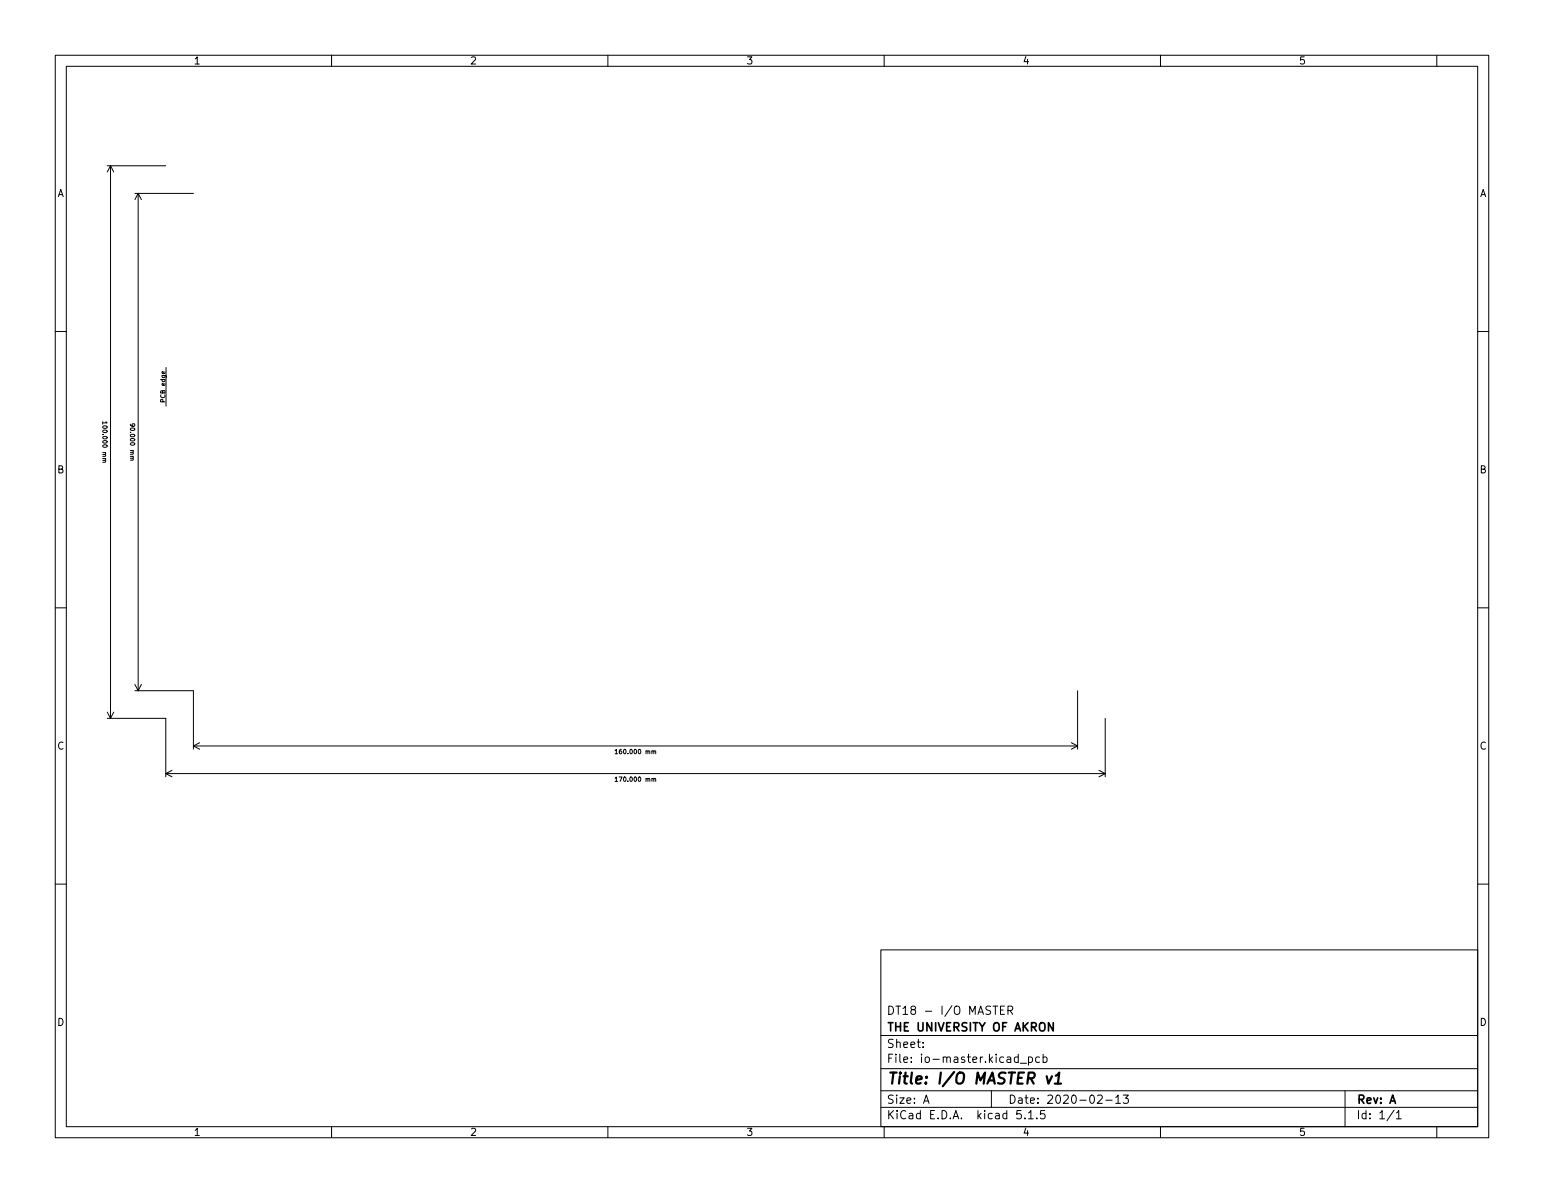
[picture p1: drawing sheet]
<svg xmlns="http://www.w3.org/2000/svg" width="279mm" height="216mm" viewBox="0 0 279 216" stroke-linecap="round" stroke-linejoin="round" font-family="sans-serif">
<defs><g id="words">
<text font-size="2.8" x="160.4" y="196.2">Title: I/O MASTER v1</text>
<g font-size="2.1">
<text x="160.4" y="183.6">DT18 - I/O MASTER</text>
<text x="160.4" y="189.7">Sheet:</text>
<text x="160.4" y="186.7">THE UNIVERSITY OF AKRON</text>
<text x="160.4" y="192.4">File: io-master.kicad_pcb</text>
<text x="160.4" y="202.5">KiCad E.D.A. kicad 5.1.5</text>
<text x="160.4" y="199.7">Size: A</text>
<text x="182.4" y="199.7">Date: 2020-02-13</text>
<text x="245.4" y="199.7">Rev: A</text>
<text x="245.4" y="202.5">Id: 1/1</text>
</g>
<g font-size="1.8">
<text x="35" y="11.6">1</text>
<text x="85" y="11.6">2</text>
<text x="135" y="11.6">3</text>
<text x="185" y="11.6">4</text>
<text x="235" y="11.6">5</text>
<text x="10.3" y="35.6">A</text>
<text x="267.7" y="35.6">A</text>
<text x="10.3" y="85.7">B</text>
<text x="267.7" y="85.7">B</text>
<text x="10.3" y="135.6">C</text>
<text x="267.7" y="135.6">C</text>
<text x="10.3" y="185.7">D</text>
<text x="267.7" y="185.7">D</text>
<text x="35" y="205.6">1</text>
<text x="85" y="205.6">2</text>
<text x="135" y="205.6">3</text>
<text x="185" y="205.6">4</text>
<text x="235" y="205.6">5</text>
</g>
<g font-size="1.1">
<text x="18.6" y="76.8" transform="rotate(90 18.6 76.8)">100.000 mm</text>
<text x="23.5" y="77.2" transform="rotate(90 23.5 77.2)">90.000 mm</text>
<text x="29.9" y="72.6" transform="rotate(-90 29.9 72.6)">PCB edge</text>
<text x="111.8" y="136.5">160.000 mm</text>
<text x="111.8" y="141.5">170.000 mm</text>
</g>
</g></defs>
<g fill="none" stroke="#000" stroke-width=".18">
<path d="M10 10h259.4v195.9h-259.4zM12 12h255.4v191.9h-255.4zM60 10v2M110 10v2M160 10v2M210 10v2M260 10v2M19.4 30h10.6M20 30v100M20 30l-.6 1.1M20 30l.6 1.1M24.4 35h10.6"/>
<path d="M25 35v90M25 35l-.6 1.1M25 35l.6 1.1M10 60h2M267.4 60h2M18.6 76.3v.5M19.2 76.3l.2 .2h-.8M23.6 76.8l.2 .3h.4l.2-.1-.1-.3-.4 .1v.2l.1 .1M30 66.5v7M19 83.3l.1 .3-.5 .1M24 82.9l.1 .3-.5 .1M10 110h2"/>
<path d="M267.4 110h2M19.4 130h10.6v10.6M19.4 128.9l.6 1.1M20.6 128.9l-.6 1.1M24.4 125h10.6v10.6M24.4 123.9l.6 1.1M25.6 123.9l-.6 1.1M30 140h170M30 140l1.1 .6M31.1 139.4l-1.1 .6M35 135h160M35 135l1.1 .6"/>
<path d="M36.1 134.4l-1.1 .6M111.3 135.8l.2-.2v.8M111.3 136.4h.5M118.3 136l.3-.1 .1 .5M193.9 134.4l1.1 .6M195 125v10.6M195 135l-1.1 .6M198.9 139.4l1.1 .6M200 130v10.6M200 140l-1.1 .6M10 160h2M111.3 140.8l.2-.2v.8"/>
<path d="M111.3 141.4h.5M118.3 141l.3-.1 .1 .5M267.4 160h2M159.4 171.9h108v32h-108zM159.4 197.4h108M159.4 193.4h108M159.4 187.4h108M167 189.4v.2M167 188.7v.1M167.1 199.7l.5-1.5 .5 1.5M167.3 199.2h.7M179.4 197.4v3"/>
<path d="M179.7 182.1h.8M180.1 182.1v1.5M181 182.8h.5M181.8 182.1h-.8v1.5h.8M182.4 182.9l.7-.1 .2-.2-.1-.4-.2-.1h-.6v1.5M182.8 182.9l.5 .7M184.6 192.4h1.2M186.1 191.4l.4-.1 .3 .3v.4l-.1 .2h-.6M186.1 191.3v1.5M188.1 191.4l-.4-.1-.3 .3v.4l.1 .2h.6M188.8 191.4l.4-.1 .3 .3v.4l-.2 .2h-.5M188.8 190.8v1.5"/>
<path d="M198.6 198.3l.6-.1 .2 .1 .1 .3-1 1.1h1M200.1 199.1h1.2M201.9 198.6l.4-.4v1.5M201.9 199.7h.9M203.3 198.2h.9l-.5 .5 .4 .2v.6l-.2 .2h-.4l-.2-.2M243.4 197.4v6.5M60 203.9v2M110 203.9v2M159.4 200.4h108M160 203.9v2M184.8 201h-.8v.7l.2-.2 .5 .1 .1 .2v.5l-.3 .2-.5-.2M185.5 202.3v.2"/>
<path d="M186.1 201.4l.4-.4v1.5M186.1 202.5h.9M187.6 202.3v.2M189 201h-.7v.7l.2-.2 .5 .1 .1 .2-.1 .5-.2 .2-.5-.2M210 203.9v2M252.3 200.9l-1.3 1.9M252.7 201.4l.4-.4v1.5M252.7 202.5h.8M260 203.9v2"/>
</g>
<path d="M189.4 194.8l.3 1.3 .7-1.3M190.9 196.1h1.1M191 194.7l.7-.6-.3 2" fill="none" stroke="#000" stroke-width=".4"/>
<path d="M190.6 185.1v1.5l-.9-1.5v1.5" fill="none" stroke="#000" stroke-width=".3"/>
<use href="#words"/>
</svg>
